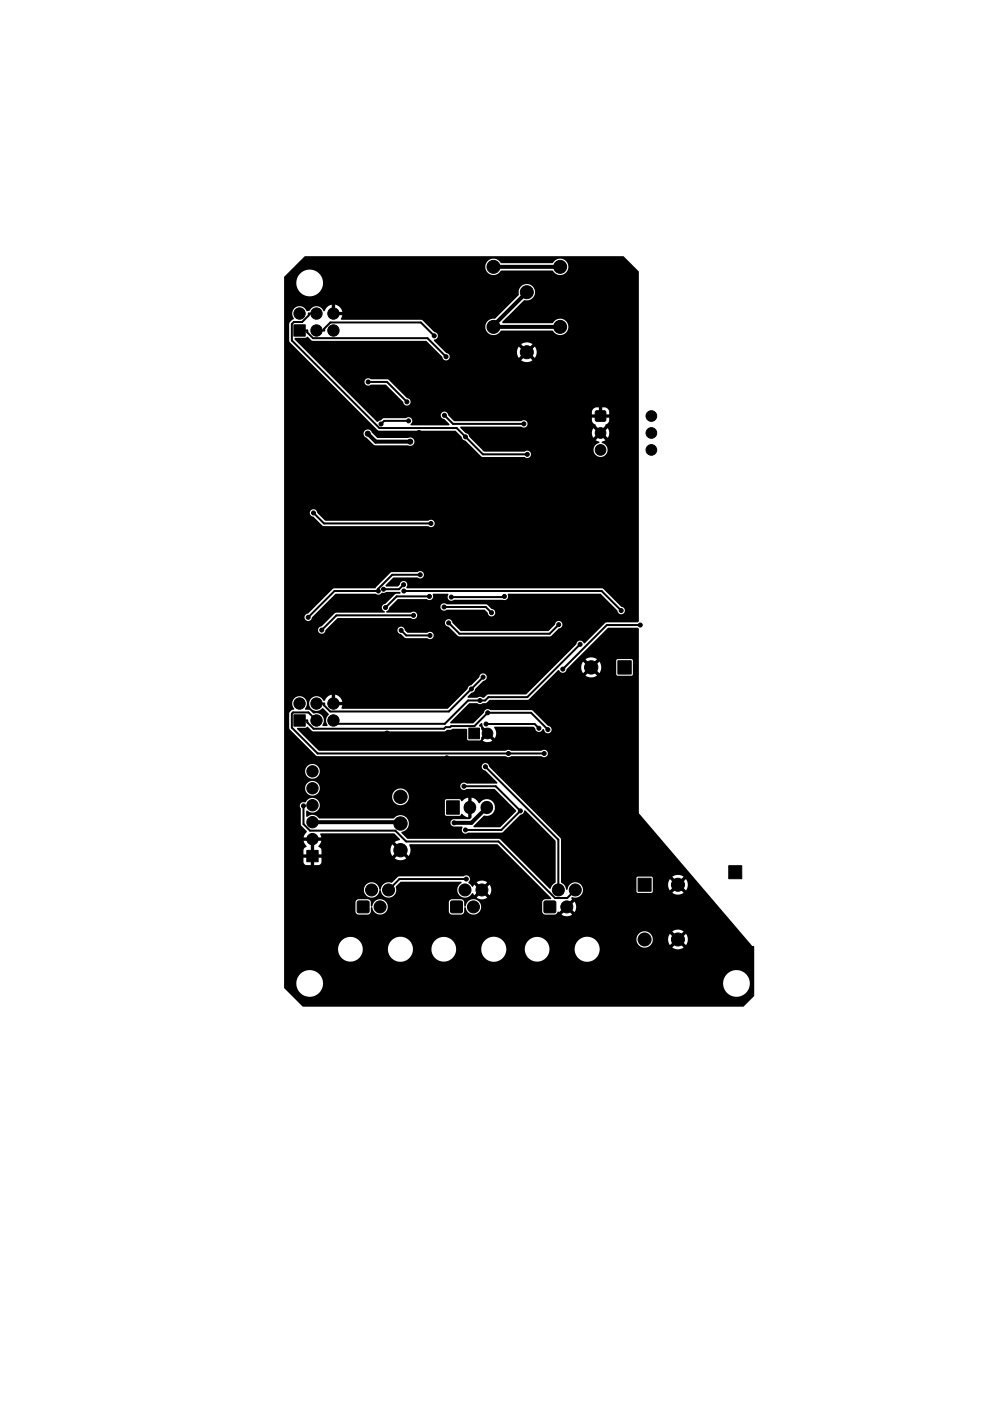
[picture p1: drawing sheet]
<svg xmlns="http://www.w3.org/2000/svg" width="148mm" height="210mm" viewBox="0 0 148 210" stroke-linecap="round" stroke-linejoin="round" font-family="sans-serif">
<g fill="#000" stroke="#000" stroke-width=".15">
<path d="M44.1 48.7h1.7v1.7h-1.7zM89.3 61.6h1.5v1.5h-1.5zM92.7 99h2v2h-2zM44.1 107.2h1.7v1.7h-1.7zM70.3 109.1h1.6v1.6h-1.6zM46 127.5h1.7v1.7h-1.7zM53.6 135.1h1.7v1.7h-1.7zM67 120h1.9v2h-1.9zM67.6 135.1h1.7v1.7h-1.7zM81.6 135.1h1.7v1.7h-1.7zM95.7 131.6h1.9v2h-1.9zM109.3 129.8h1.9v1.9h-1.9z"/>
<circle cx="74" cy="40" r=".97"/>
<circle cx="84" cy="40" r=".97"/>
<circle cx="44.9" cy="47" r=".85"/>
<circle cx="47.5" cy="47" r=".85"/>
<circle cx="47.5" cy="49.5" r=".85"/>
<circle cx="50" cy="49.5" r=".85"/>
<circle cx="50" cy="47" r=".85"/>
<circle cx="55.2" cy="57.3" r=".3"/>
<circle cx="56.6" cy="59.3" r=".38"/>
<circle cx="59.7" cy="54" r=".38"/>
<circle cx="65.1" cy="50.3" r=".3"/>
<circle cx="66.9" cy="53.5" r=".3"/>
<circle cx="74" cy="49" r=".97"/>
<circle cx="79" cy="43.8" r=".97"/>
<circle cx="79" cy="52.8" r=".97"/>
<circle cx="84" cy="49" r=".97"/>
<circle cx="45.1" cy="77.2" r=".38"/>
<circle cx="46.6" cy="60.4" r=".38"/>
<circle cx="47" cy="76.9" r=".3"/>
<circle cx="53.6" cy="77.1" r=".38"/>
<circle cx="55.1" cy="65" r=".38"/>
<circle cx="57.1" cy="63.6" r=".3"/>
<circle cx="61" cy="60.2" r=".3"/>
<circle cx="61.3" cy="63.1" r=".3"/>
<circle cx="61.5" cy="66.2" r=".38"/>
<circle cx="62.8" cy="64.9" r=".38"/>
<circle cx="63" cy="69.6" r=".38"/>
<circle cx="63.6" cy="75.5" r=".38"/>
<circle cx="64.6" cy="78.5" r=".3"/>
<circle cx="66.6" cy="62.3" r=".3"/>
<circle cx="69.8" cy="65.5" r=".3"/>
<circle cx="71" cy="78.3" r=".38"/>
<circle cx="71.7" cy="69.7" r=".38"/>
<circle cx="78.6" cy="63.5" r=".3"/>
<circle cx="79.1" cy="68.1" r=".3"/>
<circle cx="90.1" cy="67.4" r=".8"/>
<circle cx="90.1" cy="64.9" r=".8"/>
<circle cx="97.7" cy="62.4" r=".8"/>
<circle cx="97.7" cy="67.4" r=".8"/>
<circle cx="97.7" cy="64.9" r=".8"/>
<circle cx="46.2" cy="92.5" r=".3"/>
<circle cx="48.2" cy="94.4" r=".3"/>
<circle cx="56.7" cy="88.6" r=".3"/>
<circle cx="57.5" cy="88.3" r=".3"/>
<circle cx="57.8" cy="91.1" r=".3"/>
<circle cx="60.1" cy="94.5" r=".3"/>
<circle cx="60.5" cy="87.6" r=".3"/>
<circle cx="60.6" cy="88.6" r=".3"/>
<circle cx="62" cy="92.2" r=".3"/>
<circle cx="63" cy="86.2" r=".3"/>
<circle cx="63.6" cy="94" r=".38"/>
<circle cx="64.4" cy="90.9" r=".38"/>
<circle cx="64.4" cy="89.4" r=".3"/>
<circle cx="64.5" cy="95.3" r=".3"/>
<circle cx="66.6" cy="91" r=".3"/>
<circle cx="67.3" cy="93.4" r=".3"/>
<circle cx="67.7" cy="89.5" r=".3"/>
<circle cx="69.1" cy="87.4" r=".38"/>
<circle cx="73.7" cy="91.8" r=".3"/>
<circle cx="75.6" cy="89.4" r=".3"/>
<circle cx="77.5" cy="93.5" r=".38"/>
<circle cx="80" cy="84.3" r=".38"/>
<circle cx="83.8" cy="93.6" r=".3"/>
<circle cx="87" cy="96.6" r=".3"/>
<circle cx="93.2" cy="91.5" r=".3"/>
<circle cx="96" cy="93.7" r=".3"/>
<circle cx="44.9" cy="105.5" r=".85"/>
<circle cx="46.9" cy="115.6" r=".85"/>
<circle cx="46.9" cy="118.2" r=".85"/>
<circle cx="47.5" cy="108" r=".85"/>
<circle cx="47.5" cy="105.5" r=".85"/>
<circle cx="50" cy="108" r=".85"/>
<circle cx="50" cy="105.5" r=".85"/>
<circle cx="58" cy="110" r=".38"/>
<circle cx="60.1" cy="119.4" r="1"/>
<circle cx="66.5" cy="104.5" r=".38"/>
<circle cx="67" cy="113.7" r=".38"/>
<circle cx="69.6" cy="117.9" r=".3"/>
<circle cx="70.7" cy="103.3" r=".3"/>
<circle cx="72" cy="105" r=".3"/>
<circle cx="72.4" cy="101.5" r=".3"/>
<circle cx="72.8" cy="114.9" r=".3"/>
<circle cx="72.9" cy="108.5" r=".3"/>
<circle cx="73.1" cy="109.9" r=".8"/>
<circle cx="73.1" cy="106.8" r=".3"/>
<circle cx="76.2" cy="112.9" r=".3"/>
<circle cx="80" cy="102.3" r=".38"/>
<circle cx="80.6" cy="117.6" r=".38"/>
<circle cx="80.8" cy="109.2" r=".3"/>
<circle cx="81" cy="105.6" r=".38"/>
<circle cx="81.6" cy="112.9" r=".3"/>
<circle cx="82.2" cy="109.4" r=".3"/>
<circle cx="84.2" cy="106.4" r=".38"/>
<circle cx="84.4" cy="100.3" r=".3"/>
<circle cx="88.7" cy="100" r="1"/>
<circle cx="94.4" cy="119.1" r=".38"/>
<circle cx="45.5" cy="120.8" r=".3"/>
<circle cx="46.9" cy="123.2" r=".85"/>
<circle cx="46.9" cy="120.7" r=".85"/>
<circle cx="46.9" cy="125.8" r=".85"/>
<circle cx="55.7" cy="133.4" r=".9"/>
<circle cx="57" cy="135.9" r=".9"/>
<circle cx="58.3" cy="133.4" r=".9"/>
<circle cx="60.1" cy="127.4" r="1"/>
<circle cx="60.1" cy="123.4" r="1"/>
<circle cx="68.1" cy="123.3" r=".3"/>
<circle cx="69.7" cy="133.4" r=".9"/>
<circle cx="69.8" cy="124.4" r=".3"/>
<circle cx="69.9" cy="131.8" r=".3"/>
<circle cx="71" cy="135.9" r=".9"/>
<circle cx="72" cy="128.9" r=".38"/>
<circle cx="72.3" cy="133.4" r=".9"/>
<circle cx="78" cy="121.6" r=".3"/>
<circle cx="83.7" cy="133.4" r=".9"/>
<circle cx="85" cy="135.9" r=".9"/>
<circle cx="86.3" cy="133.4" r=".9"/>
<circle cx="87.1" cy="121.6" r=".38"/>
<circle cx="101.7" cy="132.6" r=".97"/>
<circle cx="96.7" cy="140.8" r=".97"/>
<circle cx="101.7" cy="140.8" r=".97"/>
</g>
<path d="M70.5 121v.1M73 121v.1" fill="none" stroke="#000" stroke-width="1.9"/>
<path d="M74 40h10M79 43.8l-5 5v.2h10M55.1 65l1.2 1.2h5.2M46.9 123.2h13l.2 .2M73 121l-2.3 2.3h-2.6" fill="none" stroke="#000" stroke-width=".6"/>
<g fill="none" stroke="#000" stroke-width=".3">
<path d="M44.9 49.5h1.2v.3l.8 .9h17.2l2.8 2.8M47.5 47h-1.2v.3l-1 1h-1.2l-.3 .3v2.4l13.1 13.2h11.6l3.9 3.9h6.7M47.5 49.5h1.1v-.2l.9-1h13.6l2 2M55.2 57.3h2.8l3 2.9M47 76.9l1.6 1.6h16M61.3 63.1h-3.7l-.5 .5M66.6 62.3l1.3 1.2h10.7M60.1 94.5l.8 .8h3.6M60.5 87.6l-.7 .7h-2.3M60.6 88.6h29.6l3 2.9M62 92.2h-11.5l-2.3 2.2M63 86.2h-4.2l-2.1 2v.4h-6.5l-4 3.9"/>
<path d="M64.4 89.4h-4.9l-1.7 1.7M66.6 91h6.2l.9 .8M67.3 93.4l1.6 1.6h13.5l1.4-1.4M75.6 89.4l-.1 .1h-7.8M87 96.6l-7.9 7.9h-5.9l-.5 .5h-2.5l-3.5 3.5h-16.2l-.5-.5M96 93.7h-5l-6.6 6.6M44.9 108h1.2v.3l.9 .9h19.6l.2-.2h.7l.2-.2h3.4l2-2h6.5l2.6 2.6M47.5 108l-1.2-1.2h-2.3l-.2 .2v2.1l3.8 3.8h34M69.6 117.9h4.7l3.7 3.7-2.8 2.8h-5.4M72.4 101.5l-5.1 5.2h-17.8l-.9-1v-.2h-1.1M72.8 114.9l10.9 11v7.5M72.9 108.5h7.3l.6 .7"/>
<path d="M45.5 120.8v2.7l1 1h12.8l1.6 1.6h13.9l8.4 8.5h1.9l1.2-1.2M69.9 131.8h-10l-1.6 1.6"/>
</g>
<path d="M42.6 41.5l1.6-1.6h28.6a1.27 1.27 0 0 0 .9 1.3 1.27 1.27 0 0 0 1.5-.6h7.7a1.24 1.24 0 0 0 1.9 .4 1.24 1.24 0 0 0 0-2 1.24 1.24 0 0 0-1.9 .4h-7.7a1.27 1.27 0 0 0-1.4-.6 1.27 1.27 0 0 0-1 1.1h-28.6l1.6-1.5h47.6l2.4 2.3v52.4l-.2 .2h-4.8l-3.2 3.1a.6 .6 0 0 0-.7-.4 .6 .6 0 0 0-.5 .6l-7.5 7.5h-5.7l-.6 .5a1.17 1.17 0 0 0-1.1 0h-1.3l-.1-.2 .6-.5a.68 .68 0 0 0 .6-.6l1.1-1.2a.57 .57 0 0 0 .6-.6 .57 .57 0 0 0-.6-.6 .57 .57 0 0 0-.5 .6l-1.3 1.2a.61 .61 0 0 0-.5 .6l-3 3h-15.8l-.1-.2 .1-.4h-.9v-.5h.9a1.33 1.33 0 0 0-1.1-1.1v.9h-.5v-.9a1.5 1.5 0 0 0-1 .9l-.1 .1a1.13 1.13 0 0 0-1.9-.4 1.13 1.13 0 0 0 .5 1.8 1.6 1.6 0 0 0 1.2-.4l.9 .9a1.41 1.41 0 0 0-.2 1.8h-.6l-.2-.1a1.16 1.16 0 0 0 0-1.4 1.16 1.16 0 0 0-1.3-.4l-.6-.5-.7-.1a1.14 1.14 0 0 0 0-1.6 1.14 1.14 0 0 0-1.6 0 1.55 1.55 0 0 0 0 1.6l-.4 .2-.3 .4v2.3l4 4.1h.2h28.2a.68 .68 0 0 0 .9 0l4.5 .1a.56 .56 0 0 0 .8-.1 .56 .56 0 0 0 0-.8 .56 .56 0 0 0-.8 0h-4.6a.67 .67 0 0 0-.8 0h-27.9l-3.4-3.2 .1-.2h1.2l.3-.2 .9 .7h19.7l.3-.2h.6l.3-.2h2l.2 .2v1.5l1.9 .1 .1-.2 .1-.3 .5-.5 .1 .2 .3 .1-.7 .8a1.29 1.29 0 0 0 1.4-.1l-.7-.7 .3-.1 .1-.2 .7 .6a1.58 1.58 0 0 0-.1-1.6l5.9-.1 .2 .2a.63 .63 0 0 0 .6 .6 .63 .63 0 0 0 .6-.4h.1a.62 .62 0 0 0 .5 .6 .62 .62 0 0 0 .7-.5 .61 .61 0 0 0-.6-.6l-2.3-2.3-6.2-.1a.61 .61 0 0 0-.7-.1 .61 .61 0 0 0-.4 .6l-1.6 1.5h-3.4v-.2l2.8-2.8h1.2a.68 .68 0 0 0 .9 0h.5l.6-.5h5.7l4.6-4.5a.6 .6 0 0 0 .7 .4 .6 .6 0 0 0 .5-.5l.3-.4h1.9v.5l.2 .5 .8-.7 .3 .3-.7 .8h.1a1.49 1.49 0 0 0 1.6 0l-.7-.8 .3-.3 .8 .7v-.1a1.49 1.49 0 0 0 0-1.6l-.8 .7-.3-.3 .5-.6h3.1l.1 2.2 2.2 .1 .2-.2v-2.1l-.1-.2h-2.2l-.2 .2h-3.1l.2-.2h-.1a1.49 1.49 0 0 0-1.6 0l.7 .8-.3 .3-.8-.7-.2 .7h-1.9l5.9-5.8h4.4l.2 .1v27.7l17 19.9 .3 .1v7.4l-1.7 1.6h-65.9l-2.9-2.8v-.8h1.8v.2a2 2 0 0 0 2.2 1.9 2 2 0 0 0 1.8-2.1h60v.2a2 2 0 0 0 3.1 1.6 2 2 0 0 0 0-3.4 2 2 0 0 0-3.1 1.6h-60v-.3a2 2 0 0 0-2.1-1.6 2 2 0 0 0-1.9 1.9h-1.8v-5.1h8.1v.2a1.85 1.85 0 0 0 2 1.7 1.85 1.85 0 0 0 1.7-1.9h3.8v.2a1.88 1.88 0 0 0 2 1.8 1.88 1.88 0 0 0 1.7-2h2.8v.2a1.85 1.85 0 0 0 2 1.7 1.85 1.85 0 0 0 1.7-1.9h3.8v.2a1.88 1.88 0 0 0 2 1.8 1.88 1.88 0 0 0 1.7-2h2.8v.2a1.85 1.85 0 0 0 2 1.7 1.85 1.85 0 0 0 1.7-1.9h3.8v.2a1.88 1.88 0 0 0 2.8 1.5 1.88 1.88 0 0 0 .1-3.2h6.3v.2a1.23 1.23 0 0 0 1.4 1.1 1.23 1.23 0 0 0 1.1-1.3h2.3v.5l.3 .5 .6-.6 .3 .3-.6 .6 .1 .1a1.47 1.47 0 0 0 1.6-.1l-.6-.6 .4-.3 .6 .6v-.1a1.47 1.47 0 0 0 0-1.6l-.6 .6-.4-.4 .6-.6h-.1a1.47 1.47 0 0 0-1.6 0l.6 .6-.3 .4-.6-.6-.3 .7h-2.3a1.23 1.23 0 0 0-1.2-1.1 1.23 1.23 0 0 0-1.3 1.1h-6.3l-.2-.1a1.88 1.88 0 0 0-2.7 1.6h-3.8v-.3a1.85 1.85 0 0 0-2-1.5 1.85 1.85 0 0 0-1.7 1.8h-2.8a1.88 1.88 0 0 0-1.9-1.8 1.88 1.88 0 0 0-1.8 1.8h-3.8v-.3a1.85 1.85 0 0 0-2-1.5 1.85 1.85 0 0 0-1.7 1.8h-2.8a1.88 1.88 0 0 0-1.9-1.8 1.88 1.88 0 0 0-1.8 1.8h-3.8v-.3a1.85 1.85 0 0 0-2-1.5 1.85 1.85 0 0 0-1.7 1.8h-8.1v-7h10.7v1.5l.1 .3 .4 .1 1.5-.1 .3-.3v-.7l.2 .1a1.15 1.15 0 0 0 1.6 .9 1.15 1.15 0 0 0 .5-1.8h9.4v1.5l.1 .3 .4 .1 1.5-.1 .3-.3v-.7l.2 .1a1.15 1.15 0 0 0 1.8 .8 1.15 1.15 0 0 0 0-1.9 1.15 1.15 0 0 0-1.7 .8l-.3 .1-.1-.8-.3-.3h-1.5l-.3 .1-.1 .3h-9.4a1.22 1.22 0 0 0-1.3-.3 1.22 1.22 0 0 0-.8 1l-.2-.1-.1-.7-.3-.3h-1.5l-.3 .1-.1 .3h-10.7v-1.9h12v.2a1.17 1.17 0 0 0 1.2 1.1 1.17 1.17 0 0 0 1.1-1.2h.1a1.2 1.2 0 0 0 1.1 1.1 1.2 1.2 0 0 0 1.3-.8l-.1-.8 .8-.7h9l.1 .1a1.2 1.2 0 0 0-.3 1.9 1.2 1.2 0 0 0 2-.3l.2 .3 .7-.7 .4 .3-.7 .8a1.39 1.39 0 0 0 1.6 0l-.7-.8 .3-.3 .7 .7 .1-.1a1.39 1.39 0 0 0-.1-1.5l-.7 .7-.3-.3 .7-.7-.1-.1a1.39 1.39 0 0 0-1.5 .1l.7 .7-.4 .3-.7-.7-.2 .3h-.1l-.6-.5v-.2a.57 .57 0 0 0 .1-.8 .57 .57 0 0 0-.8 0h-9.7l-1 .9a1.35 1.35 0 0 0-1.8 1.1h-.1a1.17 1.17 0 0 0-1.1-1.1 1.17 1.17 0 0 0-1.2 1h-12v-12.6h2.4l.1 .5v2.5l.9 .9-.5 .9h.9v.5h-.9l.5 .8-.4 .4-.1 .9h.9v.5h-.9v.7l.1 .2 .3 .2h.7v-.9h.5v.9h.7l.3-.3 .1-.8h-.9v-.5h.9l-.1-.9-.4-.3 .5-.9h-.9v-.5h.9l-.2-.5 .1-.1h11l.9 .9-.1 .1-.7 .3 .7 .8-.3 .3-.8-.7v.1a1.49 1.49 0 0 0 0 1.6l.8-.7 .3 .3-.7 .8h.1a1.49 1.49 0 0 0 1.6 0l-.7-.8 .3-.3 .8 .7v-.1a1.84 1.84 0 0 0 .1-1.6h13.2l8 8v.2h-.9l-.3 .3-.1 1.5 .1 .4 .4 .1h1.4l.3-.1 .1-.3h.2l.8-.7 .3 .4-.7 .7h.1a1.39 1.39 0 0 0 1.5 0l-.7-.7 .3-.4 .7 .7h.1a1.39 1.39 0 0 0-.1-1.6l-.7 .8-.3-.4 .7-.7-.1-.2 .1-.1a1.17 1.17 0 0 0 1.6-.8 1.17 1.17 0 0 0-1-1.4 1.17 1.17 0 0 0-1.3 1.1h-.1a1.79 1.79 0 0 0-.9-1.2v-.6h11.3v2l.2 .2h2.1l.2-.2v-1.1h2.3v.5l.3 .5 .6-.6 .3 .3-.6 .6 .1 .1a1.47 1.47 0 0 0 1.6-.1l-.6-.6 .4-.3 .6 .6v-.1a1.47 1.47 0 0 0 0-1.6l-.6 .6-.4-.4 .6-.6h-.1a1.47 1.47 0 0 0-1.6 0l.6 .6-.3 .4-.6-.6-.3 .7h-2.3v-.9l-.2-.2h-2l-.3 .2h-11.3v-5.8l-.1-.2-10.7-10.7a.57 .57 0 0 0-.6-.5 .57 .57 0 0 0-.5 .6 .57 .57 0 0 0 .6 .5l1.8 1.8-.1 .2h-4.5a.57 .57 0 0 0-.8 0 .57 .57 0 0 0 0 .8 .57 .57 0 0 0 .8 0h4.2l3.2 3.2-2.4 2.5h-4v-.2l1.5-1.5a1.27 1.27 0 0 0 1.6-.7 1.27 1.27 0 0 0-.5-1.6 1.27 1.27 0 0 0-1.7 .4h-.1a1.45 1.45 0 0 0-1.1-.8v1h-.5v-1l-.5 .2-.3 .2a.19 .19 0 0 1-.3 .1 .19 .19 0 0 1 0-.2h-2.3l-.1 2.2 .2 .2h2l.4-.3 .4 .3 .5 .2v-1h.5v1.1l-.3 .2h-2.2a.56 .56 0 0 0-.7 .5 .56 .56 0 0 0 .7 .6h1l.2 .1a.58 .58 0 0 0 0 .8 .58 .58 0 0 0 .8 0h5.1l2.7-2.7a.74 .74 0 0 0 .7-.6h.1l4.5 4.6v6.3a1.24 1.24 0 0 0-.7 .8h-.2l-7.5-7.4-13.8-.1-.9-.9a1.29 1.29 0 0 0 .9-2 1.29 1.29 0 0 0-2.1-.1h-11.2a1.21 1.21 0 0 0-1.8-.3l-.1-.1 .1-.8a1.15 1.15 0 0 0 1.5 0 1.15 1.15 0 0 0 .2-1.5 1.19 1.19 0 0 0-1.9 .3 .57 .57 0 0 0-.8 .4h-2.4v-1.4h16.2v.2a1.25 1.25 0 0 0 1.9 1 1.25 1.25 0 0 0 0-2.1 1.25 1.25 0 0 0-1.9 .9h-16.2v-1.2h3.2v.1a1.1 1.1 0 0 0 1.6 .9 1.1 1.1 0 0 0 0-1.9 1.1 1.1 0 0 0-1.6 .9h-3.2v-2.6h3.2v.2a1.1 1.1 0 0 0 1.6 .9 1.1 1.1 0 0 0 0-1.9 1.1 1.1 0 0 0-1.6 .8h-3.2v-23h3.1v.1a.57 .57 0 0 0 .6 .5 .57 .57 0 0 0 .5-.6l3.5-3.5h6a.72 .72 0 0 0 1-.2l.3 .1 .3-.2h2.1l.1 .1-.1 .2-.8 .1-1.4 1.4a.61 .61 0 0 0-.5 .5 .61 .61 0 0 0 .4 .7l-.1 .1h-7.2l-2.2 2.1a.56 .56 0 0 0-.5 .6 .56 .56 0 0 0 .6 .5 .56 .56 0 0 0 .5-.6h10.8v.2a.67 .67 0 0 0 .6 .5l.7 .6h3.2a.57 .57 0 0 0 .8 0 .57 .57 0 0 0 0-.9 .57 .57 0 0 0-.8 .1h-3l-.4-.4a.57 .57 0 0 0-.5-.6 .57 .57 0 0 0-.6 .5h-10.8l1.2-1.1h16.7v.1a.63 .63 0 0 0 .6 .6l1.6 1.4h13.6l1.3-1.2a.57 .57 0 0 0 .5-.5 .57 .57 0 0 0-.5-.6 .57 .57 0 0 0-.6 .6l-1 .9h-13.1l-1.3-1.3a.56 .56 0 0 0-.5-.5 .56 .56 0 0 0-.6 .5h-16.7l.7-.7 10.9 .1a.56 .56 0 0 0 .8-.1 .56 .56 0 0 0 0-.8 .56 .56 0 0 0-.8 0h-3.6l-.1-.1 .3-.3 .3-.5h7.5v.2a.59 .59 0 0 0 1 .3h5.6l.5 .4a.57 .57 0 0 0 .6 .6 .57 .57 0 0 0 .6-.6 .57 .57 0 0 0-.6-.5l-.8-.7-6-.1a.55 .55 0 0 0-.9 .4h-7.5l1.2-1.1h4.3a.6 .6 0 0 0 .8 0 .6 .6 0 0 0 .1-.8h2.2l.1 .1a.58 .58 0 0 0 .1 .8 .58 .58 0 0 0 .8 0h7.3a.61 .61 0 0 0 .7-.2 .61 .61 0 0 0 .1-.7h13.8l2.6 2.5a.57 .57 0 0 0 .5 .6 .57 .57 0 0 0 .6-.6 .57 .57 0 0 0-.6-.6l-2.6-2.6-.2-.1-29.4-.1a.59 .59 0 0 0-.1-1 .59 .59 0 0 0-.9 .6l-.3 .2h-1.7l-.1-.1 1.2-1.2h3.7a.56 .56 0 0 0 .7-.1 .56 .56 0 0 0 0-.8 .56 .56 0 0 0-.8 .1h-3.9l-2.4 2.4h-6.3l-3.8 3.7-.3 .2-.2 .4h-3.1v-15.7h3.9a.61 .61 0 0 0 .5 .7l1.5 1.4h15.7a.57 .57 0 0 0 .8 0 .57 .57 0 0 0 0-.8 .57 .57 0 0 0-.8 0h-15.4l-1.2-1.2a.57 .57 0 0 0-.5-.6 .57 .57 0 0 0-.6 .5h-3.9v-11.7h11.9l.2 .4 1.3 1.1 .3 .2h4.9a.64 .64 0 0 0 .9-.6 .64 .64 0 0 0-.9-.5h-4.6l-.8-.8a.64 .64 0 0 0-.7-.5 .64 .64 0 0 0-.6 .7h-11.9v-16.6h.8v2.8l13.2 13.2 .2 .1h11.5l1 1a.62 .62 0 0 0 .5 .5l2.5 2.4h6.4a.56 .56 0 0 0 .8-.1 .56 .56 0 0 0-.1-.7 .56 .56 0 0 0-.8 0h-6l-2.2-2.3a.68 .68 0 0 0-.6-.5l-.8-.7v-.2l9.1-.1a.57 .57 0 0 0 .8 0 .57 .57 0 0 0 0-.8 .57 .57 0 0 0-.8 0h-10l-.9-.8-.3-.5h21.9v.3h.9v.2v.3h-.9a.98 .98 0 0 0 .6 1.1l-.1 .1 .7 .7-.2 .1-.1 .3-.7-.7a1.29 1.29 0 0 0 0 1.4l.7-.7 .1 .3 .2 .1-.7 .7 .6 .2v.1a1.07 1.07 0 0 0-.9 1.3 1.07 1.07 0 0 0 1.4 .8 1.07 1.07 0 0 0 .6-1.5l-.3-.3-.5-.3 .1-.1 .5-.2-.7-.7 .3-.2 .1-.2 .6 .7a1.29 1.29 0 0 0 0-1.4l-.6 .7-.2-.3-.2-.1 .7-.7v-.1a1.01 1.01 0 0 0 .6-1.1h-1l.1-.2-.1-.3h1v-.3a.81 .81 0 0 0-1.1-.7v.9h-.2h-.3v-.9h-.4l-.4 .1-.2 .6h-21.9a.57 .57 0 0 0-.8 .4 .57 .57 0 0 0 .6 .6l.7 .8v.1l-5.7 .1-.2-.2a.59 .59 0 0 0 .2-.8 .59 .59 0 0 0-.9-.1h-3.2l-1 .6-6.1-6.1h4.2v.1a.59 .59 0 0 0 .9 .4h2.3l2.5 2.5a.57 .57 0 0 0 .6 .6 .57 .57 0 0 0 .6-.6 .57 .57 0 0 0-.6-.5l-2.8-2.8-2.6-.1a.55 .55 0 0 0-.9 .4h-4.2l-6.3-6.3v-.2l1.6-.1 .3-.1 .8 .6h17l2.4 2.4a.56 .56 0 0 0 .6 .5 .56 .56 0 0 0 .5-.6 .56 .56 0 0 0-.5-.5l-.2-.2h10.8l.1 .4 .2 .6 .6-.7 .4 .4-.7 .6a1.46 1.46 0 0 0 1.8 0l-.7-.6 .4-.4 .6 .7 .1-.1a1.47 1.47 0 0 0-.1-1.7l-.6 .7-.4-.4 .7-.6-.1-.1a1.47 1.47 0 0 0-1.7 .1l.7 .6-.4 .4-.6-.7-.3 .8h-10.8l-1.6-1.6v-.2a.58 .58 0 0 0 .6-.6 .58 .58 0 0 0-.6-.5l-.9-.9h8.6a1.27 1.27 0 0 0 .9 1.3 1.27 1.27 0 0 0 1.5-.6h7.7a1.24 1.24 0 0 0 1.9 .4 1.24 1.24 0 0 0 0-2 1.24 1.24 0 0 0-1.9 .4h-7.5l-.1-.2 3.3-3.2a1.24 1.24 0 0 0 1.6-1.1 1.24 1.24 0 0 0-1.3-1.3 1.24 1.24 0 0 0-1.1 1.6l-3.5 3.6a1.31 1.31 0 0 0-1.5 1.1h-8.6l-1-1h-12l-.1-.1 .2-.5h-.9v-.5h.9a1.33 1.33 0 0 0-1.1-1.1v.9h-.5v-.9a1.7 1.7 0 0 0-1.1 1l-.1-.1a1.16 1.16 0 0 0-1.1-.7 1.16 1.16 0 0 0-1 .7l-.3 .1a1.14 1.14 0 0 0-1.7-.7 1.14 1.14 0 0 0-.3 1.7l-.7 .8h-.8v-6.2h1.8a2 2 0 0 0 2.8 2 2 2 0 0 0 .5-3.4 2 2 0 0 0-3.2 1.1l-.1 .3h-1.8zM71.9 108.7l.2-.3a.28 .28 0 0 1 .3 .4l.7 .7-.3 .2-.1 .2-.5-.6a.42 .42 0 0 0-.4-.5zM46.6 126.2h.5v1.7h-.5z" fill="#000"/>
</svg>
